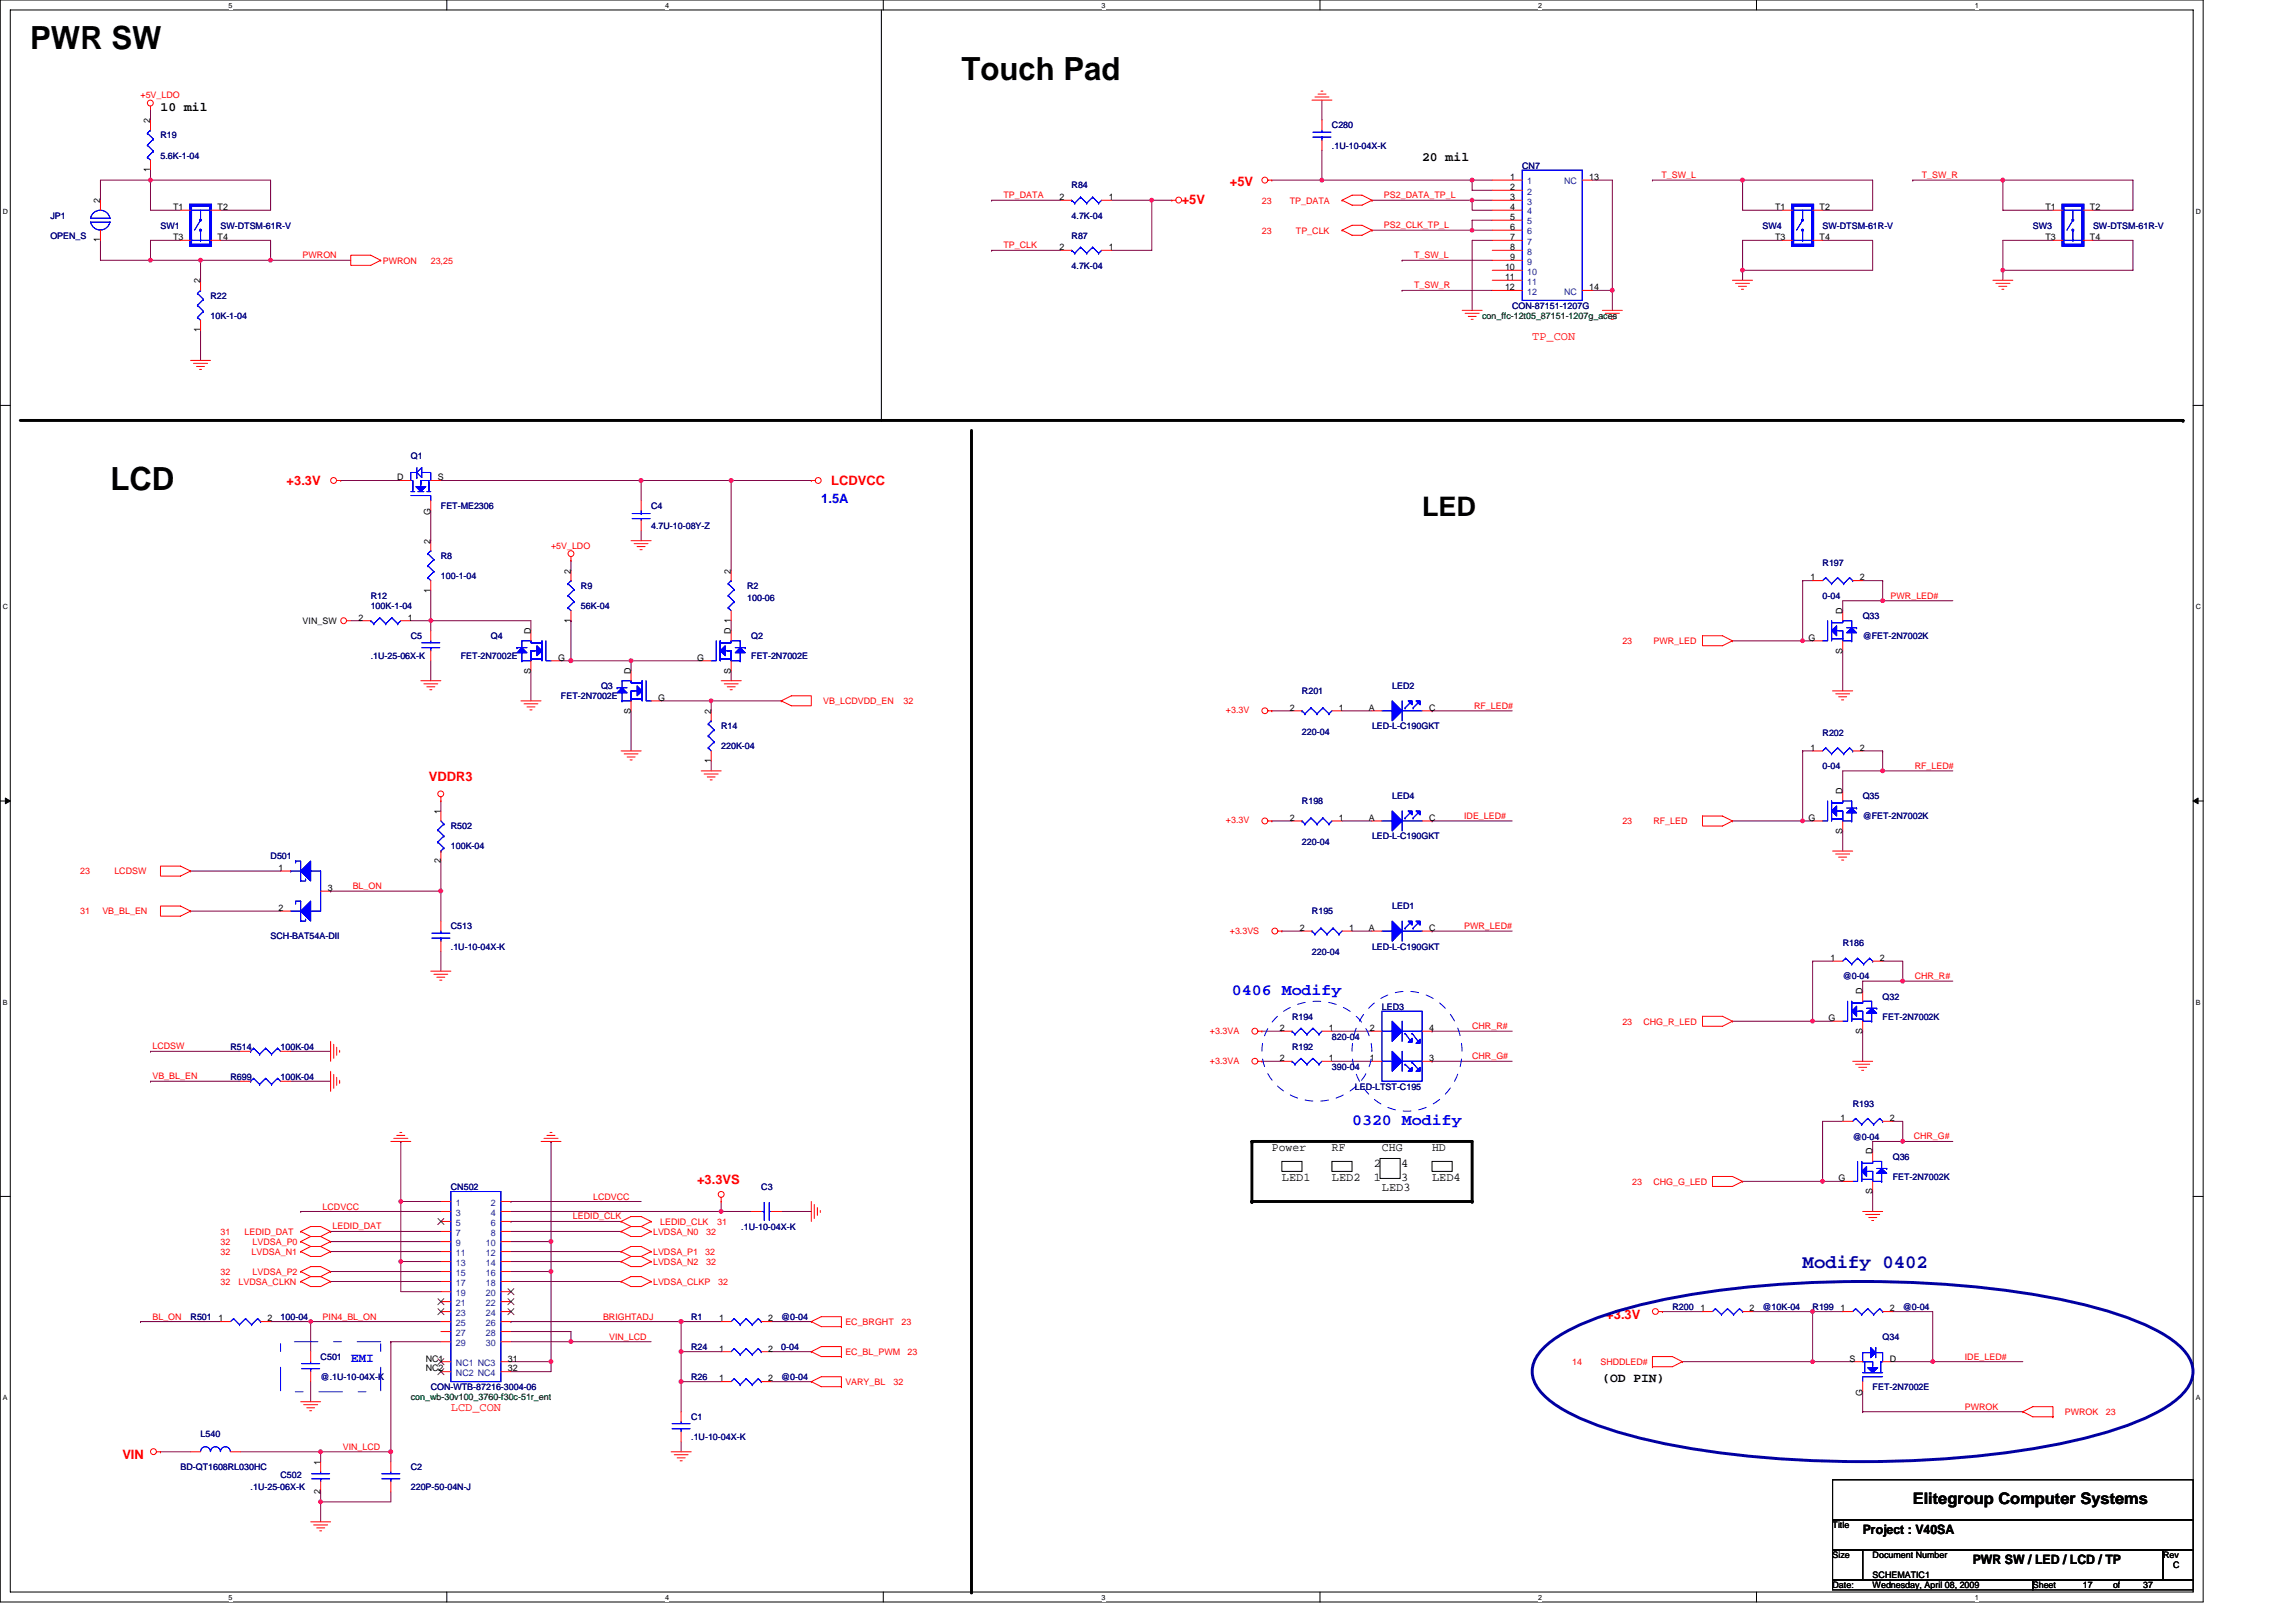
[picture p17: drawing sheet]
<svg xmlns="http://www.w3.org/2000/svg" width="297mm" height="210mm" viewBox="0 0 297 210" stroke-linecap="round" stroke-linejoin="round" font-family="sans-serif">
<defs><g id="words">
<g font-size="4.1">
<text x="3.9" y="6.4">PWR SW</text>
<text x="124.4" y="10.3">Touch Pad</text>
<text x="14.3" y="63.4">LCD</text>
</g>
<text font-size="3.5" x="184" y="66.7">LED</text>
<text font-size="2.5" fill="#0000a0" x="233.2" y="164">Modify 0402</text>
<g font-size="2.1" fill="#00f">
<text x="159.4" y="128.7">0406 Modify</text>
<text x="174.9" y="145.5">0320 Modify</text>
</g>
<text font-size="2.1" x="247.5" y="194.6">Elitegroup Computer Systems</text>
<g font-size="1.7">
<text x="20.8" y="14.3">10 mil</text>
<text x="184" y="20.8">20 mil</text>
<text x="207.3" y="178.8">(OD PIN)</text>
<text x="241" y="198.5">Project : V40SA</text>
<text x="255.2" y="202.4">PWR SW / LED / LCD / TP</text>
</g>
<g font-size="1.7" fill="#f00">
<text x="152.9" y="26.4">+5V</text>
<text x="159.1" y="24.1">+5V</text>
<text x="37.1" y="62.7">+3.3V</text>
<text x="107.5" y="62.7">LCDVCC</text>
<text x="55.5" y="101">VDDR3</text>
<text x="90.2" y="153.1">+3.3VS</text>
<text x="207.8" y="170.6">+3.3V</text>
<text x="15.8" y="188.7">VIN</text>
</g>
<g font-size="1.7" fill="#00f">
<text x="106.3" y="65">1.5A</text>
<text x="45.4" y="176.3">EMI</text>
</g>
<g font-size="1.5" fill="#f00">
<text x="198.2" y="44">TP_CON</text>
<text x="58.3" y="182.6">LCD_CON</text>
</g>
<g font-size="1.5">
<text x="164.5" y="148.9">Power</text>
<text x="172.3" y="148.9">RF</text>
<text x="178.8" y="148.9">CHG</text>
<text x="185.3" y="148.9">HD</text>
<text x="165.8" y="152.8">LED1</text>
<text x="172.3" y="152.8">LED2</text>
<text x="177.8" y="151">2</text>
<text x="177.8" y="152.8">1</text>
<text x="178.8" y="154.1">LED3</text>
<text x="181.3" y="151">4</text>
<text x="181.3" y="152.8">3</text>
<text x="185.3" y="152.8">LED4</text>
</g>
<g font-size="1.2" fill="#f00">
<text x="18.2" y="12.7">+5V_LDO</text>
<text x="214.9" y="23.1">T_SW_L</text>
<text x="248.6" y="23.1">T_SW_R</text>
<text x="129.8" y="25.7">TP_DATA</text>
<text x="163.3" y="26.3">23</text>
<text x="166.9" y="26.3">TP_DATA</text>
<text x="179" y="25.7">PS2_DATA_TP_L</text>
<text x="179" y="29.5">PS2_CLK_TP_L</text>
<text x="39.2" y="33.4">PWRON</text>
<text x="49.5" y="34.1">PWRON</text>
<text x="55.7" y="34.1">23,25</text>
<text x="129.8" y="32.1">TP_CLK</text>
<text x="163.3" y="30.2">23</text>
<text x="167.7" y="30.2">TP_CLK</text>
<text x="182.9" y="33.4">T_SW_L</text>
<text x="182.9" y="37.3">T_SW_R</text>
<text x="71.3" y="71">+5V_LDO</text>
<text x="244.6" y="77.5">PWR_LED#</text>
<text x="209.9" y="83.3">23</text>
<text x="213.9" y="83.3">PWR_LED</text>
<text x="106.5" y="91.1">VB_LCDVDD_EN</text>
<text x="116.9" y="91.1">32</text>
<text x="158.6" y="92.3">+3.3V</text>
<text x="190.7" y="91.7">RF_LED#</text>
<text x="247.7" y="99.5">RF_LED#</text>
<text x="158.6" y="106.5">+3.3V</text>
<text x="189.4" y="106">IDE_LED#</text>
<text x="209.9" y="106.7">23</text>
<text x="213.9" y="106.7">RF_LED</text>
<text x="10.4" y="113.1">23</text>
<text x="14.8" y="113.1">LCDSW</text>
<text x="10.4" y="118.3">31</text>
<text x="13.2" y="118.3">VB_BL_EN</text>
<text x="45.6" y="115">BL_ON</text>
<text x="159.1" y="120.8">+3.3VS</text>
<text x="189.4" y="120.2">PWR_LED#</text>
<text x="247.7" y="126.7">CHR_R#</text>
<text x="19.7" y="135.8">LCDSW</text>
<text x="156.5" y="137.6">+3.3VA</text>
<text x="156.5" y="133.7">+3.3VA</text>
<text x="190.5" y="133.2">CHR_R#</text>
<text x="190.5" y="137.1">CHR_G#</text>
<text x="209.9" y="132.6">23</text>
<text x="212.6" y="132.6">CHG_R_LED</text>
<text x="19.7" y="139.6">VB_BL_EN</text>
<text x="247.6" y="147.4">CHR_G#</text>
<text x="76.7" y="155.2">LCDVCC</text>
<text x="211.2" y="153.3">23</text>
<text x="213.9" y="153.3">CHG_G_LED</text>
<text x="28.5" y="161.1">32</text>
<text x="28.5" y="159.8">31</text>
<text x="31.6" y="159.8">LEDID_DAT</text>
<text x="32.7" y="161.1">LVDSA_P0</text>
<text x="41.7" y="156.5">LCDVCC</text>
<text x="43" y="159.1">LEDID_DAT</text>
<text x="74.1" y="157.8">LEDID_CLK</text>
<text x="84.5" y="159.8">LVDSA_N0</text>
<text x="85.4" y="158.5">LEDID_CLK</text>
<text x="91.4" y="159.8">32</text>
<text x="92.8" y="158.5">31</text>
<text x="28.5" y="165">32</text>
<text x="28.5" y="162.3">32</text>
<text x="28.5" y="166.2">32</text>
<text x="30.9" y="166.2">LVDSA_CLKN</text>
<text x="32.6" y="162.3">LVDSA_N1</text>
<text x="32.7" y="165">LVDSA_P2</text>
<text x="84.5" y="166.2">LVDSA_CLKP</text>
<text x="84.5" y="162.3">LVDSA_P1</text>
<text x="84.5" y="163.6">LVDSA_N2</text>
<text x="91.2" y="162.3">32</text>
<text x="91.4" y="163.6">32</text>
<text x="92.9" y="166.2">32</text>
<text x="19.7" y="170.7">BL_ON</text>
<text x="41.7" y="170.7">PIN4_BL_ON</text>
<text x="78" y="170.7">BRIGHTADJ</text>
<text x="78.8" y="173.3">VIN_LCD</text>
<text x="109.4" y="171.4">EC_BRGHT</text>
<text x="116.6" y="171.4">23</text>
<text x="109.4" y="175.3">EC_BL_PWM</text>
<text x="109.4" y="179.2">VARY_BL</text>
<text x="115.6" y="179.2">32</text>
<text x="117.4" y="175.3">23</text>
<text x="203.4" y="176.6">14</text>
<text x="207" y="176.6">SHDDLED#</text>
<text x="254.2" y="175.9">IDE_LED#</text>
<text x="254.2" y="182.4">PWROK</text>
<text x="267.1" y="183.1">PWROK</text>
<text x="272.5" y="183.1">23</text>
<text x="44.3" y="187.6">VIN_LCD</text>
</g>
<g font-size="1.2">
<text x="19.4" y="15.9" transform="rotate(-90 19.4 15.9)">2</text>
<text x="19.4" y="22.3" transform="rotate(-90 19.4 22.3)">1</text>
<text x="195.4" y="23.3">1</text>
<text x="205.6" y="23.3">13</text>
<text x="13" y="26.3" transform="rotate(-90 13 26.3)">2</text>
<text x="22.4" y="27.2">T1</text>
<text x="28.1" y="27.2">T2</text>
<text x="137.1" y="25.9">2</text>
<text x="143.4" y="25.9">1</text>
<text x="195.4" y="24.6">2</text>
<text x="195.4" y="25.9">3</text>
<text x="195.4" y="27.2">4</text>
<text x="195.4" y="28.5">5</text>
<text x="195.4" y="29.8">6</text>
<text x="229.7" y="27.2">T1</text>
<text x="235.4" y="27.2">T2</text>
<text x="264.6" y="27.2">T1</text>
<text x="270.4" y="27.2">T2</text>
<text x="13" y="31.3" transform="rotate(-90 13 31.3)">1</text>
<text x="22.4" y="31.1">T3</text>
<text x="28.1" y="31.1">T4</text>
<text x="137.1" y="32.4">2</text>
<text x="143.4" y="32.4">1</text>
<text x="194.7" y="34.9">10</text>
<text x="195.4" y="31.1">7</text>
<text x="195.4" y="32.4">8</text>
<text x="195.4" y="33.7">9</text>
<text x="229.7" y="31.1">T3</text>
<text x="235.4" y="31.1">T4</text>
<text x="264.6" y="31.1">T3</text>
<text x="270.4" y="31.1">T4</text>
<text x="25.9" y="36.7" transform="rotate(-90 25.9 36.7)">2</text>
<text x="194.7" y="36.2">11</text>
<text x="194.7" y="37.5">12</text>
<text x="205.6" y="37.5">14</text>
<text x="25.9" y="43" transform="rotate(-90 25.9 43)">1</text>
<text x="51.4" y="62.1">D</text>
<text x="56.6" y="62.1">S</text>
<text x="55.7" y="70.3" transform="rotate(-90 55.7 70.3)">2</text>
<text x="55.7" y="66.6" transform="rotate(-90 55.7 66.6)">G</text>
<text x="55.7" y="76.7" transform="rotate(-90 55.7 76.7)">1</text>
<text x="73.8" y="74.2" transform="rotate(-90 73.8 74.2)">2</text>
<text x="94.6" y="74.2" transform="rotate(-90 94.6 74.2)">2</text>
<text x="234.2" y="75.1">1</text>
<text x="240.6" y="75.1">2</text>
<text x="39.2" y="80.8">VIN_SW</text>
<text x="46.4" y="80.3">2</text>
<text x="52.8" y="80.3">1</text>
<text x="68.7" y="82" transform="rotate(-90 68.7 82)">D</text>
<text x="73.8" y="80.6" transform="rotate(-90 73.8 80.6)">1</text>
<text x="94.6" y="82" transform="rotate(-90 94.6 82)">D 1</text>
<text x="234" y="82.9">G</text>
<text x="238.4" y="79.4" transform="rotate(-90 238.4 79.4)">D</text>
<text x="68.7" y="87.2" transform="rotate(-90 68.7 87.2)">S</text>
<text x="72.2" y="85.5">G</text>
<text x="81.6" y="87.2" transform="rotate(-90 81.6 87.2)">D</text>
<text x="90.2" y="85.5">G</text>
<text x="94.6" y="87.2" transform="rotate(-90 94.6 87.2)">S</text>
<text x="238.4" y="84.6" transform="rotate(-90 238.4 84.6)">S</text>
<text x="81.6" y="92.4" transform="rotate(-90 81.6 92.4)">S</text>
<text x="85.2" y="90.7">G</text>
<text x="92" y="92.4" transform="rotate(-90 92 92.4)">2</text>
<text x="166.9" y="91.9">2</text>
<text x="173.2" y="91.9">1</text>
<text x="177.1" y="91.9">A</text>
<text x="184.9" y="91.9">C</text>
<text x="92" y="98.7" transform="rotate(-90 92 98.7)">1</text>
<text x="234.2" y="97.1">1</text>
<text x="240.6" y="97.1">2</text>
<text x="57" y="105.3" transform="rotate(-90 57 105.3)">1</text>
<text x="166.9" y="106.2">2</text>
<text x="173.2" y="106.2">1</text>
<text x="177.1" y="106.2">A</text>
<text x="184.9" y="106.2">C</text>
<text x="234" y="106.2">G</text>
<text x="238.4" y="107.9" transform="rotate(-90 238.4 107.9)">S</text>
<text x="238.4" y="102.7" transform="rotate(-90 238.4 102.7)">D</text>
<text x="36" y="112.7">1</text>
<text x="57" y="111.7" transform="rotate(-90 57 111.7)">2</text>
<text x="36" y="117.9">2</text>
<text x="42.4" y="115.3">3</text>
<text x="168.2" y="120.4">2</text>
<text x="174.5" y="120.4">1</text>
<text x="177.1" y="120.4">A</text>
<text x="184.9" y="120.4">C</text>
<text x="236.8" y="124.3">1</text>
<text x="243.2" y="124.3">2</text>
<text x="241" y="128.6" transform="rotate(-90 241 128.6)">D</text>
<text x="165.6" y="137.3">2</text>
<text x="165.6" y="133.4">2</text>
<text x="171.9" y="137.3">1</text>
<text x="171.9" y="133.4">1</text>
<text x="177.2" y="137.3">1</text>
<text x="177.2" y="133.4">2</text>
<text x="184.9" y="137.3">3</text>
<text x="184.9" y="133.4">4</text>
<text x="236.6" y="132.1">G</text>
<text x="241" y="133.8" transform="rotate(-90 241 133.8)">S</text>
<text x="238.1" y="145.1">1</text>
<text x="242.2" y="149.4" transform="rotate(-90 242.2 149.4)">D</text>
<text x="244.5" y="145.1">2</text>
<text x="237.9" y="152.8">G</text>
<text x="242.2" y="154.5" transform="rotate(-90 242.2 154.5)">S</text>
<text x="28.3" y="171">1</text>
<text x="34.6" y="171">2</text>
<text x="93" y="171">1</text>
<text x="99.4" y="171">2</text>
<text x="220" y="169.7">1</text>
<text x="226.4" y="169.7">2</text>
<text x="238.1" y="169.7">1</text>
<text x="244.5" y="169.7">2</text>
<text x="55.1" y="176.1">NC1</text>
<text x="55.1" y="177.4">NC2</text>
<text x="65.7" y="176.1">31</text>
<text x="65.7" y="177.4">32</text>
<text x="93" y="174.9">1</text>
<text x="93" y="178.7">1</text>
<text x="99.4" y="174.9">2</text>
<text x="99.4" y="178.7">2</text>
<text x="239.3" y="176.1">S</text>
<text x="244.5" y="176.1">D</text>
<text x="241" y="180.6" transform="rotate(-90 241 180.6)">G</text>
<text x="41.5" y="189.5" transform="rotate(-90 41.5 189.5)">1</text>
<text x="41.5" y="193.3" transform="rotate(-90 41.5 193.3)">2</text>
<text x="237.1" y="197.7">Title</text>
<text x="237.1" y="201.6">Size</text>
<text x="242.3" y="201.6">Document Number</text>
<text x="279.8" y="201.6">Rev</text>
<text x="281.1" y="202.9">C</text>
<text x="237.1" y="205.5">Date:</text>
<text x="242.3" y="205.5">Wednesday, April 08, 2009</text>
<text x="242.3" y="204.2">SCHEMATIC1</text>
<text x="263" y="205.5">Sheet</text>
<text x="269.5" y="205.5">17</text>
<text x="273.4" y="205.5">of</text>
<text x="277.3" y="205.5">37</text>
</g>
<g font-size="1.2" fill="#000080">
<text x="20.8" y="17.9">R19</text>
<text x="172.3" y="16.6">C280</text>
<text x="20.8" y="20.5">5.6K-1-04</text>
<text x="172.3" y="19.2">.1U-10-04X-K</text>
<text x="196.9" y="21.8">CN7</text>
<text x="6.5" y="28.3">JP1</text>
<text x="20.8" y="29.6">SW1</text>
<text x="28.5" y="29.6">SW-DTSM-61R-V</text>
<text x="138.6" y="24.4">R84</text>
<text x="138.6" y="28.3">4.7K-04</text>
<text x="228" y="29.6">SW4</text>
<text x="235.8" y="29.6">SW-DTSM-61R-V</text>
<text x="263" y="29.6">SW3</text>
<text x="270.8" y="29.6">SW-DTSM-61R-V</text>
<text x="6.5" y="30.9">OPEN_S</text>
<text x="138.6" y="30.9">R87</text>
<text x="138.6" y="34.8">4.7K-04</text>
<text x="27.2" y="38.7">R22</text>
<text x="27.2" y="41.2">10K-1-04</text>
<text x="195.6" y="39.9">CON-87151-1207G</text>
<text x="53.1" y="59.4">Q1</text>
<text x="57" y="65.8">FET-ME2306</text>
<text x="84.2" y="65.8">C4</text>
<text x="84.2" y="68.4">4.7U-10-08Y-Z</text>
<text x="48" y="77.5">R12</text>
<text x="57" y="72.3">R8</text>
<text x="57" y="74.9">100-1-04</text>
<text x="75.2" y="76.2">R9</text>
<text x="96.7" y="76.2">R2</text>
<text x="96.7" y="77.8">100-06</text>
<text x="235.8" y="73.2">R197</text>
<text x="235.8" y="77.5">0-04</text>
<text x="48" y="78.8">100K-1-04</text>
<text x="53.1" y="82.7">C5</text>
<text x="63.5" y="82.7">Q4</text>
<text x="75.2" y="78.8">56K-04</text>
<text x="97.2" y="82.7">Q2</text>
<text x="241" y="80.1">Q33</text>
<text x="241" y="82.7">@FET-2N7002K</text>
<text x="48" y="85.3">.1U-25-06X-K</text>
<text x="59.6" y="85.3">FET-2N7002E</text>
<text x="77.8" y="89.2">Q3</text>
<text x="97.2" y="85.3">FET-2N7002E</text>
<text x="168.4" y="89.8">R201</text>
<text x="180.1" y="89.2">LED2</text>
<text x="72.6" y="90.5">FET-2N7002E</text>
<text x="93.3" y="94.3">R14</text>
<text x="168.4" y="95.1">220-04</text>
<text x="177.5" y="94.3">LED-L-C190GKT</text>
<text x="235.8" y="95.2">R202</text>
<text x="93.3" y="96.9">220K-04</text>
<text x="235.8" y="99.5">0-04</text>
<text x="58.3" y="107.3">R502</text>
<text x="168.4" y="104.1">R198</text>
<text x="180.1" y="103.4">LED4</text>
<text x="241" y="103.4">Q35</text>
<text x="241" y="106">@FET-2N7002K</text>
<text x="35" y="111.2">D501</text>
<text x="58.3" y="109.9">100K-04</text>
<text x="168.4" y="109.4">220-04</text>
<text x="177.5" y="108.6">LED-L-C190GKT</text>
<text x="169.7" y="118.3">R195</text>
<text x="180.1" y="117.7">LED1</text>
<text x="35" y="121.5">SCH-BAT54A-DII</text>
<text x="58.3" y="120.2">C513</text>
<text x="58.3" y="122.9">.1U-10-04X-K</text>
<text x="169.7" y="123.6">220-04</text>
<text x="177.5" y="122.9">LED-L-C190GKT</text>
<text x="238.4" y="122.4">R186</text>
<text x="167.1" y="131.9">R194</text>
<text x="178.8" y="130.6">LED3</text>
<text x="238.4" y="126.7">@0-04</text>
<text x="243.6" y="129.3">Q32</text>
<text x="243.6" y="131.9">FET-2N7002K</text>
<text x="29.8" y="135.8">R514</text>
<text x="36.3" y="135.8">100K-04</text>
<text x="167.1" y="135.8">R192</text>
<text x="172.3" y="134.5">820-04</text>
<text x="29.8" y="139.7">R699</text>
<text x="36.3" y="139.7">100K-04</text>
<text x="172.3" y="138.4">390-04</text>
<text x="175.3" y="141">LED-LTST-C195</text>
<text x="239.7" y="143.2">R193</text>
<text x="239.7" y="147.4">@0-04</text>
<text x="58.3" y="153.9">CN502</text>
<text x="98.5" y="153.9">C3</text>
<text x="244.9" y="150.1">Q36</text>
<text x="244.9" y="152.6">FET-2N7002K</text>
<text x="95.9" y="159.1">.1U-10-04X-K</text>
<text x="24.7" y="170.8">R501</text>
<text x="36.3" y="170.8">100-04</text>
<text x="89.4" y="170.8">R1</text>
<text x="101.1" y="170.8">@0-04</text>
<text x="216.4" y="169.5">R200</text>
<text x="228" y="169.5">@10K-04</text>
<text x="234.5" y="169.5">R199</text>
<text x="243.6" y="173.4">Q34</text>
<text x="246.2" y="169.5">@0-04</text>
<text x="41.5" y="176">C501</text>
<text x="41.5" y="178.5">@.1U-10-04X-K</text>
<text x="55.7" y="179.8">CON-WTB-87216-3004-06</text>
<text x="89.4" y="174.7">R24</text>
<text x="89.4" y="178.5">R26</text>
<text x="101.1" y="174.7">0-04</text>
<text x="101.1" y="178.5">@0-04</text>
<text x="242.3" y="179.8">FET-2N7002E</text>
<text x="25.9" y="185.9">L540</text>
<text x="89.4" y="183.7">C1</text>
<text x="23.3" y="190.2">BD-QT1608RL030HC</text>
<text x="36.3" y="191.2">C502</text>
<text x="53.1" y="190.2">C2</text>
<text x="89.4" y="186.3">.1U-10-04X-K</text>
<text x="32.4" y="192.8">.1U-25-06X-K</text>
<text x="53.1" y="192.8">220P-50-04N-J</text>
</g>
<g font-size="1.2" fill="#004080">
<text x="197.6" y="23.9">1</text>
<text x="202.3" y="23.9">NC</text>
<text x="197.6" y="25.2">2</text>
<text x="197.6" y="26.5">3</text>
<text x="197.6" y="27.7">4</text>
<text x="197.6" y="29">5</text>
<text x="197.6" y="30.3">6</text>
<text x="197.6" y="31.6">7</text>
<text x="197.6" y="32.9">8</text>
<text x="197.6" y="34.2">9</text>
<text x="197.6" y="35.5">10</text>
<text x="197.6" y="36.8">11</text>
<text x="197.6" y="38.1">12</text>
<text x="202.3" y="38.1">NC</text>
<text x="59" y="156">1</text>
<text x="63.5" y="156">2</text>
<text x="59" y="157.3">3</text>
<text x="59" y="158.6">5</text>
<text x="59" y="159.9">7</text>
<text x="59" y="161.2">9</text>
<text x="62.8" y="161.2">10</text>
<text x="63.5" y="157.3">4</text>
<text x="63.5" y="158.6">6</text>
<text x="63.5" y="159.9">8</text>
<text x="59" y="162.5">11</text>
<text x="59" y="163.8">13</text>
<text x="59" y="165.1">15</text>
<text x="59" y="166.3">17</text>
<text x="59" y="167.7">19</text>
<text x="62.8" y="162.5">12</text>
<text x="62.8" y="163.8">14</text>
<text x="62.8" y="165.1">16</text>
<text x="62.8" y="166.3">18</text>
<text x="62.8" y="167.7">20</text>
<text x="59" y="169">21</text>
<text x="59" y="170.2">23</text>
<text x="59" y="171.5">25</text>
<text x="59" y="172.8">27</text>
<text x="62.8" y="169">22</text>
<text x="62.8" y="170.2">24</text>
<text x="62.8" y="171.5">26</text>
<text x="62.8" y="172.8">28</text>
<text x="59" y="174.1">29</text>
<text x="59" y="176.7">NC1 NC3</text>
<text x="59" y="178">NC2 NC4</text>
<text x="62.8" y="174.1">30</text>
</g>
<g font-size="1.2" fill="#008000">
<text x="191.7" y="41.2">con_ffc-12t05_87151-1207g_aces</text>
<text x="53.1" y="181.1">con_wb-30v100_3760-f30c-51r_ent</text>
</g>
<g font-size=".9">
<text x="29.6" y="1">5</text>
<text x="86" y="1">4</text>
<text x="142.5" y="1">3</text>
<text x="199" y="1">2</text>
<text x="255.5" y="1">1</text>
<text x=".4" y="27.7">D</text>
<text x="284.1" y="27.7">D</text>
<text x=".4" y="78.8">C</text>
<text x="284.1" y="78.8">C</text>
<text x=".4" y="130">B</text>
<text x="284.1" y="130">B</text>
<text x=".4" y="181.2">A</text>
<text x="284.1" y="181.2">A</text>
<text x="29.6" y="206.9">5</text>
<text x="86" y="206.9">4</text>
<text x="142.5" y="206.9">3</text>
<text x="199" y="206.9">2</text>
<text x="255.5" y="206.9">1</text>
</g>
</g></defs>
<path d="M0 0h285v207.3h-285zM1.3 1.3h282.4v204.7h-282.4z" fill="none" stroke="#000" stroke-width=".13"/>
<g fill="#fff">
<path d="M29.6 .1h.5v1.1h-.5z"/>
<path d="M29.6 206.1h.5v1.1h-.5z"/>
</g>
<path d="M57.8 0v1.3M57.8 206v1.3" fill="none" stroke="#000" stroke-width=".13"/>
<g fill="#fff">
<path d="M86 .1h.5v1.1h-.5z"/>
<path d="M86 206.1h.5v1.1h-.5z"/>
</g>
<path d="M114.3 0v1.3M114.3 206v1.3" fill="none" stroke="#000" stroke-width=".13"/>
<g fill="#fff">
<path d="M142.5 .1h.5v1.1h-.5z"/>
<path d="M142.5 206.1h.5v1.1h-.5z"/>
</g>
<path d="M170.8 0v1.3M170.8 206v1.3" fill="none" stroke="#000" stroke-width=".13"/>
<g fill="#fff">
<path d="M199 .1h.5v1.1h-.5z"/>
<path d="M199 206.1h.5v1.1h-.5z"/>
</g>
<path d="M227.2 0v1.3M227.2 206v1.3" fill="none" stroke="#000" stroke-width=".13"/>
<g fill="#fff">
<path d="M255.5 .1h.5v1.1h-.5z"/>
<path d="M255.5 206.1h.5v1.1h-.5z"/>
<path d="M.4 26.9h.6v1h-.6z"/>
<path d="M284.1 26.9h.6v1h-.6z"/>
<path d="M.4 78h.6v1.1h-.6z"/>
<path d="M284.1 78h.6v1.1h-.6z"/>
</g>
<path d="M0 52.5h1.3M283.7 52.5h1.3" fill="none" stroke="#000" stroke-width=".13"/>
<g fill="#fff">
<path d="M.4 129.2h.6v1h-.6z"/>
<path d="M284.1 129.2h.6v1h-.6z"/>
</g>
<path d="M0 103.6h1.3M283.7 103.6h1.3" fill="none" stroke="#000" stroke-width=".13"/>
<path d="M.7 103.3l.6 .3-.6 .4zM283.7 103.6l.7-.3v.7z" fill="#000" stroke="#000" stroke-width=".13"/>
<g fill="#fff">
<path d="M.4 180.4h.6v1h-.6z"/>
<path d="M284.1 180.4h.6v1h-.6z"/>
</g>
<g fill="none" stroke="#000" stroke-width=".13">
<path d="M114 1.3v53.1M114 54.4h.1M0 154.8h1.3M165.8 150.3h2.6v1.3h-2.6zM172.3 150.3h2.6v1.3h-2.6zM178.5 149.9h2.6v2.6h-2.6zM185.3 150.3h2.6v1.3h-2.6zM283.7 154.8h1.3M237.1 191.5h46.6v5.1h-46.6zM237.1 196.6h46.6v3.9h-46.6zM237.1 204.4h25.9v1.3h-25.9zM237.1 200.5h3.9v3.9h-3.9z"/>
<path d="M241 200.5h38.8v3.9h-38.8zM263 204.4h20.7v1.3h-20.7zM279.8 200.5h3.9v3.9h-3.9z"/>
</g>
<g fill="none" stroke="#800040" stroke-width=".13">
<path d="M19.5 14.2v1.3M171 19.4v3.9M171 13v2.5M13 31.1v2.6h6.5M19.5 23.3h.1M19.5 23.3h-6.5v2.6M19.5 23.3v3.9h3.8M19.5 23.3h15.5v3.9h-6.5M19.5 33.7h.1M19.5 22v1.3M19.5 33.7h6.4M23.3 31.1h-3.8v2.6"/>
<path d="M25.9 33.7v2.6M25.9 33.7h9.1M28.5 31.1h6.5v2.6M35 33.7h.1M35 33.7h10.4M128.3 32.4h.1M128.3 25.9h.1M128.3 32.4h9M128.3 25.9h9M143.8 25.9h5.2M149 25.9h2.6M149 25.9v6.5h-5.2"/>
<path d="M149 25.9h.1M164.5 23.3h6.5M171 23.3h.1M171 23.3h19.5M177.5 25.9h.1M177.5 29.8h.1M177.5 25.9h15.6M177.5 29.8h15.6M181.4 33.7h.1M181.4 37.6h.1M181.4 33.7h11.7M181.4 37.6h11.7"/>
<path d="M190.5 23.3v1.3h2.6M190.5 23.3h.1M190.5 29.8h.1M190.5 25.9h.1M190.5 25.9v1.3h2.6M190.5 23.3h2.6M193.1 31.1h-2.6v9.1M193.1 28.5h-2.6v1.3M206 23.3h2.6v14.3M206 37.6h2.6M208.6 37.6h.1M208.6 37.6v2.6"/>
<path d="M213.8 23.3h.1M213.8 23.3h28.5v3.9h-6.5M225.4 23.3v3.9h5.2M225.4 23.3h.1M225.4 35h.1M225.4 35v1.3M230.6 31.1h-5.2v3.9M235.8 31.1h6.5v3.9h-16.9M247.5 23.3h.1M247.5 23.3h28.4v3.9h-5.1M259.1 35h.1M259.1 35v1.3"/>
<path d="M259.1 23.3v3.9h6.5M259.1 23.3h.1M265.6 31.1h-6.5v3.9M270.8 31.1h5.1v3.9h-16.8M25.9 42.7v3.9M44.1 62.2h7.8M55.7 76.4v3.9M55.7 66.1v3.9M57 62.2h25.9M73.9 72.5v1.3M82.9 62.2h.1M82.9 62.2v2.6"/>
<path d="M82.9 68.6v1.4M82.9 62.2h22.1M94.6 62.2v11.6M94.6 62.2h.1M233.2 75.1h1.3M233.2 75.1h.1M233.2 75.1v7.8M241 75.1h2.6M243.6 77.7h.1M243.6 75.1h.1M243.6 77.7h-5.2v1.3M243.6 75.1v2.6"/>
<path d="M243.6 77.7h9M45.4 80.3h1.3M53.1 80.3h2.6M55.7 80.3h.1M55.7 80.3v1.3M55.7 80.3h13v1.3M55.7 85.5v2.6M68.7 86.8v3.9M72.6 85.5h1.3M73.9 85.5h.1M73.9 80.3h.1M73.9 85.5h16.8"/>
<path d="M73.9 80.3v5.2M81.6 92v5.2M81.6 85.5h.1M81.6 85.5v1.3M85.5 90.7h6.5M92 98.4v1.3M92 90.7h.1M92 90.7v1.3M92 90.7h9.1M94.6 80.3v1.3M94.6 86.8v1.3M164.5 92h2.6"/>
<path d="M173.6 92h3.9M185.3 92h.1M185.3 92h10.3M224.1 82.9h9.1M233.2 97.2h1.3M233.2 97.2h.1M233.2 82.9h1.3M233.2 97.2v9M238.4 84.2v5.2M241 97.2h2.6M243.6 99.7h.1M243.6 99.7h-5.2v2.6"/>
<path d="M243.6 97.2h.1M243.6 99.7h9M243.6 97.2v2.5M24.7 112.7h11.6M24.7 117.9h11.6M42.8 115.3h.1M42.8 115.3h14.2M57 103.6v1.3M57 115.3v3.9M57 111.4v3.9M164.5 106.2h2.6M173.6 106.2h3.9"/>
<path d="M185.3 106.2h.1M185.3 106.2h10.3M224.1 106.2h9.1M233.2 106.2h1.3M238.4 107.5v2.6M19.5 136h.1M19.5 139.9h.1M19.5 136h11.6M19.5 139.9h11.6M37.6 136h5.2M37.6 139.9h5.2M57 123.1v2.5"/>
<path d="M163.3 137.3h2.5M163.3 133.4h2.5M165.8 120.5h2.6M172.3 133.4h5.2M172.3 137.3h5.2M174.9 120.5h2.6M185.3 120.5h.1M185.3 133.4h.1M185.3 137.3h.1M185.3 120.5h10.3M185.3 133.4h10.3M185.3 137.3h10.3"/>
<path d="M224.1 132.1h10.4M234.5 124.4v7.7h2.6M234.5 124.4h.1M234.5 124.4h2.6M241 133.4v3.9M243.6 124.4h2.6v2.5M246.2 126.9h.1M246.2 126.9h-5.2v1.3M246.2 126.9h6.4M38.9 156.7h.1M38.9 156.7h18.1M42.8 159.3h.1"/>
<path d="M42.8 159.3h14.2M51.9 155.4h5.1M51.9 155.4v7.8M51.9 147.7h.1M51.9 147.7v7.7M66.1 158h.1M66.1 155.4h.1M66.1 156.7h27.2M66.1 159.3h14.2M66.1 158h14.2M66.1 155.4h16.8M71.3 147.7h.1"/>
<path d="M71.3 147.7v12.9M93.3 156.7h.1M93.3 155.4v1.3M93.3 156.7h3.9M101.1 156.7h3.9M225.4 152.8h10.4M235.8 152.8h.1M235.8 152.8h2.6M238.4 145.1h-2.6v7.7M242.3 154.2v2.5M244.9 145.1h1.3v2.6M246.2 147.7h.1"/>
<path d="M246.2 147.7h-3.9v1.3M246.2 147.7h6.4M18.2 171h.1M18.2 171h10.3M35 171h5.2M40.2 171h.1M40.2 171v3.9M40.2 178.8v2.6M40.2 171h16.8M42.8 165.8h14.2M42.8 160.6h14.2M42.8 161.9h14.2"/>
<path d="M42.8 164.5h14.2M50.6 173.6h.1M50.6 173.6h6.4M50.6 173.6v14.2M51.9 163.2v3.9h5.1M51.9 163.2h.1M51.9 163.2h5.1M66.1 172.3h7.8v1.3M66.1 173.6h7.8M66.1 176.2h5.2M66.1 171h.1M66.1 160.6h5.2"/>
<path d="M66.1 165.8h14.2M66.1 164.5h5.2M66.1 161.9h14.2M66.1 163.2h14.2M66.1 171h27.2M71.3 160.6v3.9M71.3 176.2v1.3h-5.2M71.3 164.5h.1M71.3 164.5v11.7M73.9 173.6h.1M73.9 173.6h10.3M88.1 178.8h.1"/>
<path d="M88.1 171h.1M88.1 174.9h5.2M88.1 174.9v3.9h5.2M88.1 174.9h.1M88.1 171v3.9M88.1 178.8v3.8M99.8 174.9h5.2M99.8 171h5.2M99.8 178.8h5.2M215.1 169.7h5.2M217.7 176.2h16.8M226.7 169.7h7.8"/>
<path d="M234.5 176.2h.1M234.5 169.7h.1M234.5 169.7h3.9M234.5 176.2h5.2M234.5 169.7v6.5M244.9 169.7h5.1v6.5M244.9 176.2h5.1M250 176.2h.1M250 176.2h11.7M20.8 187.8h.1M20.8 187.8h3.9M31.1 187.8h10.4"/>
<path d="M41.5 187.8v1.3M41.5 193v1.3M41.5 194.3h.1M41.5 187.8h.1M41.5 194.3v2.6M41.5 187.8h9.1M50.6 187.8v1.3M50.6 193v1.3h-9.1M88.1 186.5v1.3M241 180.1v2.5M241 182.6h.1M241 182.6h20.7"/>
</g>
<g fill="#f0f" stroke="#f0f" stroke-width=".13">
<path d="M249.9 176l.1-.1 .2 .1 .1 .1-.1 .2-.2 .1-.1-.1-.1-.2z" fill-rule="evenodd"/>
<path d="M190.3 23.1h.1h.2l.1 .2-.1 .2-.2 .1-.1-.1-.1-.2z" fill-rule="evenodd"/>
<path d="M190.3 29.6l.1-.1 .2 .1 .1 .2-.1 .2h-.2h-.1l-.1-.2z" fill-rule="evenodd"/>
<path d="M258.9 23.1h.2h.2l.1 .2-.1 .2-.2 .1-.2-.1v-.2z" fill-rule="evenodd"/>
<path d="M225.2 34.8l.2-.1 .2 .1 .1 .1-.1 .2-.2 .1-.2-.1v-.2z" fill-rule="evenodd"/>
<path d="M170.8 23.1h.2h.2l.1 .2-.1 .2-.2 .1-.2-.1v-.2z" fill-rule="evenodd"/>
<path d="M19.3 23.1h.1h.2l.1 .2-.1 .2-.2 .1-.1-.1-.1-.2z" fill-rule="evenodd"/>
<path d="M246 147.5l.1-.1 .2 .1 .1 .2-.1 .1-.2 .1-.1-.1-.1-.1z" fill-rule="evenodd"/>
<path d="M235.6 152.7l.2-.1 .1 .1 .1 .1-.1 .2-.1 .1-.2-.1-.1-.2z" fill-rule="evenodd"/>
<path d="M246 126.8l.1-.1 .2 .1 .1 .1-.1 .2-.2 .1-.1-.1-.1-.2z" fill-rule="evenodd"/>
<path d="M243.4 99.6l.2-.1 .1 .1 .1 .1-.1 .2-.1 .1-.2-.1-.1-.2z" fill-rule="evenodd"/>
<path d="M243.4 77.5h.2h.1l.1 .2-.1 .2-.1 .1-.2-.1-.1-.2z" fill-rule="evenodd"/>
<path d="M233 82.7l.2-.1 .2 .1v.2v.2h-.2h-.2v-.2z" fill-rule="evenodd"/>
<path d="M208.4 37.4l.2-.1 .1 .1 .1 .1-.1 .2-.1 .1-.2-.1-.1-.2z" fill-rule="evenodd"/>
<path d="M55.5 80.1h.2h.2l.1 .2-.1 .2h-.2h-.2v-.2z" fill-rule="evenodd"/>
<path d="M81.5 85.3l.1-.1 .2 .1 .1 .2-.1 .1-.2 .1-.1-.1-.1-.1z" fill-rule="evenodd"/>
<path d="M71.1 160.4h.2h.1l.1 .2-.1 .2-.1 .1-.2-.1-.1-.2z" fill-rule="evenodd"/>
<path d="M87.9 170.8l.2-.1 .2 .1 .1 .2-.1 .1-.2 .1-.2-.1v-.1z" fill-rule="evenodd"/>
<path d="M87.9 170.8l.2-.1 .2 .1 .1 .2-.1 .1-.2 .1-.2-.1v-.1z" fill-rule="evenodd"/>
<path d="M50.4 187.6h.1h.2l.1 .2-.1 .2-.2 .1-.1-.1-.1-.2z" fill-rule="evenodd"/>
<path d="M73.7 173.4l.1-.1 .2 .1 .1 .2-.1 .1-.2 .1-.1-.1-.1-.1z" fill-rule="evenodd"/>
<path d="M87.9 174.7l.2-.1 .2 .1 .1 .2-.1 .1-.2 .1-.2-.1v-.1z" fill-rule="evenodd"/>
<path d="M249.9 176l.1-.1 .2 .1 .1 .1-.1 .2-.2 .1-.1-.1-.1-.2z" fill-rule="evenodd"/>
<path d="M190.3 23.1h.1h.2l.1 .2-.1 .2-.2 .1-.1-.1-.1-.2z" fill-rule="evenodd"/>
<path d="M190.3 29.6l.1-.1 .2 .1 .1 .2-.1 .2h-.2h-.1l-.1-.2z" fill-rule="evenodd"/>
<path d="M258.9 23.1h.2h.2l.1 .2-.1 .2-.2 .1-.2-.1v-.2z" fill-rule="evenodd"/>
<path d="M225.2 34.8l.2-.1 .2 .1 .1 .1-.1 .2-.2 .1-.2-.1v-.2z" fill-rule="evenodd"/>
<path d="M170.8 23.1h.2h.2l.1 .2-.1 .2-.2 .1-.2-.1v-.2z" fill-rule="evenodd"/>
<path d="M19.3 23.1h.1h.2l.1 .2-.1 .2-.2 .1-.1-.1-.1-.2z" fill-rule="evenodd"/>
<path d="M246 147.5l.1-.1 .2 .1 .1 .2-.1 .1-.2 .1-.1-.1-.1-.1z" fill-rule="evenodd"/>
<path d="M235.6 152.7l.2-.1 .1 .1 .1 .1-.1 .2-.1 .1-.2-.1-.1-.2z" fill-rule="evenodd"/>
<path d="M246 126.8l.1-.1 .2 .1 .1 .1-.1 .2-.2 .1-.1-.1-.1-.2z" fill-rule="evenodd"/>
<path d="M243.4 99.6l.2-.1 .1 .1 .1 .1-.1 .2-.1 .1-.2-.1-.1-.2z" fill-rule="evenodd"/>
<path d="M243.4 77.5h.2h.1l.1 .2-.1 .2-.1 .1-.2-.1-.1-.2z" fill-rule="evenodd"/>
<path d="M233 82.7l.2-.1 .2 .1v.2v.2h-.2h-.2v-.2z" fill-rule="evenodd"/>
<path d="M208.4 37.4l.2-.1 .1 .1 .1 .1-.1 .2-.1 .1-.2-.1-.1-.2z" fill-rule="evenodd"/>
<path d="M55.5 80.1h.2h.2l.1 .2-.1 .2h-.2h-.2v-.2z" fill-rule="evenodd"/>
<path d="M81.5 85.3l.1-.1 .2 .1 .1 .2-.1 .1-.2 .1-.1-.1-.1-.1z" fill-rule="evenodd"/>
<path d="M71.1 160.4h.2h.1l.1 .2-.1 .2-.1 .1-.2-.1-.1-.2z" fill-rule="evenodd"/>
<path d="M87.9 170.8l.2-.1 .2 .1 .1 .2-.1 .1-.2 .1-.2-.1v-.1z" fill-rule="evenodd"/>
<path d="M87.9 170.8l.2-.1 .2 .1 .1 .2-.1 .1-.2 .1-.2-.1v-.1z" fill-rule="evenodd"/>
<path d="M50.4 187.6h.1h.2l.1 .2-.1 .2-.2 .1-.1-.1-.1-.2z" fill-rule="evenodd"/>
<path d="M73.7 173.4l.1-.1 .2 .1 .1 .2-.1 .1-.2 .1-.1-.1-.1-.1z" fill-rule="evenodd"/>
<path d="M87.9 174.7l.2-.1 .2 .1 .1 .2-.1 .1-.2 .1-.2-.1v-.1z" fill-rule="evenodd"/>
<circle cx="234.5" cy="176.2" r=".24"/>
<circle cx="234.5" cy="169.7" r=".24"/>
<circle cx="149" cy="25.9" r=".24"/>
<circle cx="190.4" cy="25.9" r=".24"/>
<circle cx="259.1" cy="35" r=".24"/>
<circle cx="225.4" cy="23.3" r=".25"/>
<circle cx="35" cy="33.7" r=".24"/>
<circle cx="25.9" cy="33.7" r=".24"/>
<circle cx="19.5" cy="33.7" r=".24"/>
<circle cx="234.5" cy="132.1" r=".24"/>
<circle cx="233.2" cy="106.2" r=".24"/>
<circle cx="82.9" cy="62.2" r=".25"/>
<circle cx="73.9" cy="85.5" r=".24"/>
<circle cx="92" cy="90.7" r=".24"/>
<circle cx="94.6" cy="62.2" r=".25"/>
<circle cx="57" cy="115.3" r=".25"/>
<circle cx="51.8" cy="163.2" r=".24"/>
<circle cx="40.2" cy="171" r=".24"/>
<circle cx="51.8" cy="155.4" r=".24"/>
<circle cx="88.1" cy="178.7" r=".25"/>
<circle cx="41.5" cy="194.3" r=".24"/>
<circle cx="41.5" cy="187.8" r=".24"/>
<circle cx="93.3" cy="156.7" r=".24"/>
<circle cx="71.3" cy="176.2" r=".24"/>
<circle cx="71.3" cy="164.5" r=".24"/>
</g>
<g fill="none" stroke="#f00" stroke-width=".13">
<path d="M19.5 13.7v.5M19.5 15.5v1.3M169.7 13h2.6M170.1 12.6h1.8M170.5 12.2h1.1M170.9 11.8h.3M171 15.5v1.3M171 18.1v1.3M13 25.9v1.3M13 29.8v1.3M19.5 20.7v1.3M23.3 27.2h1.4"/>
<path d="M23.3 31.1h1.4M25.9 36.3v1.3M27.2 27.2h1.3M27.2 31.1h1.3M45.4 33h2.6l1.3 .7-1.3 .6h-2.6zM49.3 33.7h.1M137.3 25.9h1.3M137.3 32.4h1.3M142.5 25.9h1.3M142.5 32.4h1.3M151.6 25.9h.1M151.6 25.9h.5"/>
<path d="M164 23.3h.5M164.5 23.3h.1M173.6 29.8l1.3 .6h1.3l1.3-.6M173.6 29.8l1.3-.7h1.3l1.3 .7M173.6 29.8h.1M173.6 25.9l1.3-.6h1.3l1.3 .6M173.6 25.9l1.3 .6h1.3l1.3-.6M173.6 25.9h.1M177.5 29.8h.1M177.5 25.9h.1M193.1 25.9h3.8M193.1 23.3h3.8"/>
<path d="M193.1 27.2h3.8M193.1 31.1h3.8M193.1 24.6h3.8M193.1 28.5h3.8M193.1 29.8h3.8M193.1 32.4h3.8M193.1 33.7h3.8M193.1 35h3.8M193.1 36.3h3.8M193.1 37.6h3.8M204.7 23.3h1.3M204.7 37.6h1.3"/>
<path d="M224.1 36.3h2.6M224.5 36.7h1.8M224.9 37h1.1M225.3 37.4h.3M230.6 27.2h1.3M230.6 31.1h1.3M234.5 27.2h1.3M234.5 31.1h1.3M257.8 36.3h2.6M258.2 36.7h1.8M258.6 37h1M259 37.4h.2"/>
<path d="M265.6 27.2h1.3M265.6 31.1h1.3M269.5 27.2h1.3M269.5 31.1h1.3M24.7 46.6h2.5M25 47h1.9M25.4 47.4h1.1M25.8 47.8h.3M25.9 41.4v1.3M189.2 40.2h2.5M189.5 40.5h1.9M189.9 40.9h1.1"/>
<path d="M190.3 41.3h.3M207.3 40.2h2.6M207.7 40.5h1.8M208.1 40.9h1M208.5 41.3h.2M43.6 62.2h.5M44.1 62.2h.1M51.9 62.2h1.2M55.7 62.2h1.3M55.7 64.8v1.3M55.7 70v1.2M55.7 75.1v1.3"/>
<path d="M73.9 72.5h.1M73.9 72v.5M73.9 73.8v1.3M73.9 79v1.3M81.6 70h2.6M82 70.3h1.8M82.4 70.7h1.1M82.8 71.1h.3M82.9 64.8v1.3M82.9 67.4v1.2M94.6 73.8v1.3M94.6 79v1.3"/>
<path d="M105 62.2h.1M105 62.2h.5M234.5 75.1h1.3M238.4 79v1.3M239.7 75.1h1.3M44.8 80.3h.6M46.7 80.3h1.3M51.9 80.3h1.2M54.4 88.1h2.6M54.8 88.5h1.8M55.2 88.9h1.1M55.6 89.2h.3"/>
<path d="M55.7 81.6v1.3M55.7 84.2v1.3M67.4 90.7h2.6M67.8 91.1h1.8M68.2 91.5h1M68.6 91.8h.2M68.7 81.6v1.3M68.7 85.5v1.3M71.3 85.5h1.3M80.3 97.2h2.6M80.7 97.5h1.8M81.1 97.9h1.1"/>
<path d="M81.5 98.3h.3M81.6 86.8v1.3M81.6 90.7v1.3M84.2 90.7h1.3M90.7 99.7h2.6M90.7 85.5h1.3M92 92v1.3M92 97.2v1.2M93.3 88.1h2.6M93.7 88.5h1.8M94.1 88.9h1M94.5 89.2h.2"/>
<path d="M94.6 81.6v1.3M94.6 85.5v1.3M101.1 90.7l1.3-.7h2.6v1.3h-2.6zM101.1 90.7h.1M164 92h.5M164.5 92h.1M167.1 92h1.3M172.3 92h1.3M177.5 92h1.3M184 92h1.3M220.3 82.3h2.5l1.3 .6M220.3 82.3v1.2h2.5l1.3-.6"/>
<path d="M220.3 82.3h.1M224.1 82.9h.1M234.5 82.9h1.3M234.5 97.2h1.3M237.1 89.4h2.6M237.5 89.8h1.8M237.9 90.1h1M238.2 90.6h.3M238.4 82.9v1.3M239.7 97.2h1.3M20.8 112.1h2.5l1.4 .6-1.4 .6h-2.5zM20.8 117.2h2.5l1.4 .7-1.4 .6h-2.5z"/>
<path d="M24.7 112.7h.1M24.7 117.9h.1M36.3 117.9h1.3M36.3 112.7h1.3M41.5 115.3h1.3M57 103.6h.1M57 103.1v.5M57 104.9v1.3M57 110.1v1.3M57 119.2v1.3M91.1 100.1h1.8M91.5 100.5h1"/>
<path d="M91.9 100.9h.2M164 106.2h.5M164.5 106.2h.1M167.1 106.2h1.3M172.3 106.2h1.3M177.5 106.2h1.3M184 106.2h1.3M220.3 105.6h2.5l1.3 .6M220.3 105.6v1.3h2.5l1.3-.7M220.3 105.6h.1M224.1 106.2h.1M234.5 106.2h1.3"/>
<path d="M237.1 110.1h2.6M237.5 110.5h1.8M237.9 110.9h1M238.2 111.3h.3M238.4 102.3v1.3M238.4 106.2v1.3M31.1 139.9h1.3M31.1 136h1.3M36.3 139.9h1.3M36.3 136h1.3M42.8 134.7v2.6M42.8 138.6v2.6"/>
<path d="M43.2 135.1v1.8M43.2 139v1.8M43.6 135.5v1M43.6 139.4v1M43.9 135.9v.2M43.9 139.8v.2M55.7 125.6h2.6M56.1 126h1.8M56.5 126.4h1M56.9 126.8h.3M57 121.8v1.3M162.7 137.3h.6"/>
<path d="M162.7 133.4h.6M163.3 137.3h.1M163.3 133.4h.1M165.3 120.5h.5M165.8 120.5h.1M165.8 137.3h1.3M165.8 133.4h1.3M168.4 120.5h1.3M171 137.3h1.3M171 133.4h1.3M173.6 120.5h1.3M177.5 120.5h1.3"/>
<path d="M177.5 137.3h1.3M177.5 133.4h1.3M184 120.5h1.3M184 137.3h1.3M184 133.4h1.3M220.3 131.5h2.5l1.3 .6M220.3 131.5v1.3h2.5l1.3-.7M220.3 131.5h.1M224.1 132.1h.1M237.1 124.4h1.3M237.1 132.1h1.3M239.7 137.3h2.6"/>
<path d="M240.1 137.7h1.8M240.5 138.1h1M240.9 138.5h.2M241 128.2v1.3M241 132.1v1.3M242.3 124.4h1.3M38.9 159.3l1.3-.6h1.3l1.3 .6M38.9 159.3h.1M38.9 159.3l1.3 .7M40.2 160h1.3M40.2 160l-1.3 .6M41.5 160l1.3 .6"/>
<path d="M42.8 159.3h.1M42.8 159.3l-1.3 .7M43.9 140h.1M50.6 147.7h2.5M50.9 147.3h1.9M51.3 146.9h1.1M51.7 146.5h.3M57 156.7h1.3M57 155.4h1.3M57 158h1.3M57 159.3h1.3M64.8 156.7h1.3"/>
<path d="M64.8 155.4h1.3M64.8 158h1.3M64.8 159.3h1.3M70 147.7h2.6M70.4 147.3h1.8M70.8 146.9h1M71.2 146.5h.2M80.3 158l1.3-.6h1.3l1.3 .6M80.3 158h.1M80.3 159.3l1.3 .7h1.3l1.3-.7M80.3 159.3h.1M80.3 158l1.3 .7"/>
<path d="M81.6 158.7h1.3M81.6 158.7l-1.3 .6M82.9 158.7l1.3 .6M84.2 158h.1M84.2 159.3h.1M84.2 158l-1.3 .7M93.3 155.4h.1M93.3 154.9v.5M97.2 156.7h1.3M99.8 156.7h1.3M105 155.4v2.6M105.3 155.8v1.8"/>
<path d="M105.7 156.2v1M106.1 156.6v.3M221.5 152.2h2.6l1.3 .6M221.5 152.2v1.3h2.6l1.3-.7M221.5 152.2h.1M225.4 152.8h.1M238.4 152.8h1.3M238.4 145.1h1.3M241 156.7h2.6M241.4 157.1h1.8M241.8 157.5h1M242.1 157.9h.3"/>
<path d="M242.3 149v1.3M242.3 152.8v1.4M243.6 145.1h1.3M28.5 171h1.3M33.7 171h1.3M38.9 160.6h.1M38.9 165.8l1.3 .7h1.3l1.3-.7M38.9 165.8h.1M38.9 161.9l1.3 .7h1.3l1.3-.7M38.9 161.9h.1M38.9 164.5l1.3-.6h1.3l1.3 .6M38.9 164.5h.1"/>
<path d="M38.9 160.6l1.3 .7M38.9 164.5l1.3 .7M40.2 161.3h1.3M40.2 165.2h1.3M40.2 165.2l-1.3 .6M40.2 161.3l-1.3 .6M40.2 174.9v1.3M40.2 177.5v1.3M41.5 165.2l1.3 .6M41.5 161.3l1.3 .6M42.8 160.6h.1M42.8 165.8h.1"/>
<path d="M42.8 161.9h.1M42.8 164.5h.1M42.8 160.6l-1.3 .7M42.8 164.5l-1.3 .7M57 169.7h1.3M57 176.2h1.3M57 171h1.3M57 160.6h1.3M57 161.9h1.3M57 163.2h1.3M57 164.5h1.3M57 165.8h1.3"/>
<path d="M57 167.1h1.3M57 168.4h1.3M57 172.3h1.3M57 173.6h1.3M57 177.5h1.3M64.8 169.7h1.3M64.8 176.2h1.3M64.8 171h1.3M64.8 160.6h1.3M64.8 161.9h1.3M64.8 163.2h1.3M64.8 164.5h1.3"/>
<path d="M64.8 165.8h1.3M64.8 167.1h1.3M64.8 168.4h1.3M64.8 172.3h1.3M64.8 173.6h1.3M64.8 177.5h1.3M80.3 165.8l1.3 .7h1.3l1.3-.7M80.3 165.8h.1M80.3 165.8l1.3-.6h1.3l1.3 .6M80.3 161.9h.1M80.3 161.9l1.3-.6h1.3l1.3 .6M80.3 163.2l1.3 .7h1.3l1.3-.7"/>
<path d="M80.3 163.2h.1M80.3 161.9l1.3 .7M81.6 162.6h1.3M81.6 162.6l-1.3 .6M82.9 162.6l1.3 .6M84.2 165.8h.1M84.2 161.9h.1M84.2 163.2h.1M84.2 161.9l-1.3 .7M93.3 174.9h1.3M93.3 171h1.3M93.3 178.8h1.3"/>
<path d="M98.5 174.9h1.3M98.5 171h1.3M98.5 178.8h1.3M105 174.9l1.3 .6h2.6M105 174.9h.1M105 174.9l1.3-.7h2.6v1.3M105 171l1.3 .6h2.6M105 171h.1M105 171l1.3-.7h2.6v1.3M105 178.8l1.3 .6h2.6M105 178.8h.1M105 178.8l1.3-.7h2.6v1.3"/>
<path d="M108.9 175.5h.1M108.9 171.6h.1M108.9 179.4h.1M213.8 176.8h.1M214.6 169.7h.5M215.1 169.7h.1M217.7 176.2l-1.3 .6h-2.6M217.7 176.2h.1M217.7 176.2l-1.3-.7h-2.6v1.3M220.3 169.7h1.2M225.4 169.7h1.3M238.4 169.7h1.3"/>
<path d="M239.7 176.2h1.3M241 178.8v1.3M243.6 169.7h1.3M243.6 176.2h1.3M20.3 187.8h.5M20.8 187.8h.1M24.7 187.8h1.2M29.8 187.8h1.3M38.9 181.4h2.6M39.3 181.7h1.8M39.7 182.1h1M40.1 182.5h.2"/>
<path d="M40.2 196.9h2.6M40.6 197.3h1.8M41 197.7h1M41.4 198.1h.2M41.5 189.1v1.3M41.5 191.7v1.3M50.6 189.1v1.3M50.6 191.7v1.3M86.8 187.8h2.6M87.2 188.2h1.8M87.6 188.6h1M88 189h.3"/>
<path d="M88.1 182.6v1.3M88.1 185.2v1.3M261.7 182.6l1.3 .7h2.6M261.7 182.6h.1M261.7 182.6l1.3-.6h2.6v1.3M265.6 183.3h.1"/>
<circle cx="19.4" cy="13.3" r=".38"/>
<circle cx="152.5" cy="25.9" r=".38"/>
<circle cx="163.6" cy="23.3" r=".38"/>
<circle cx="43.2" cy="62.2" r=".38"/>
<circle cx="73.9" cy="71.6" r=".38"/>
<circle cx="105.9" cy="62.2" r=".38"/>
<circle cx="44.4" cy="80.3" r=".38"/>
<circle cx="163.6" cy="92" r=".38"/>
<circle cx="57" cy="102.7" r=".38"/>
<circle cx="163.6" cy="106.2" r=".38"/>
<circle cx="162.3" cy="133.4" r=".38"/>
<circle cx="162.3" cy="137.3" r=".38"/>
<circle cx="164.9" cy="120.5" r=".38"/>
<circle cx="93.3" cy="154.5" r=".38"/>
<circle cx="214.2" cy="169.7" r=".38"/>
<circle cx="19.9" cy="187.8" r=".38"/>
</g>
<path d="M2.6 54.4h279.8M125.7 55.7v150.3M282.4 54.4h.1M162 147.7h.1M162 155.4h.1M162 147.7h28.5v7.7M162 155.4h28.5M162 147.7v7.7M190.5 155.4h.1M125.7 206h.1" fill="none" stroke="#000" stroke-width=".38"/>
<path d="M36.3 173.6h13v6.5h-13z" fill="none" stroke="#00f" stroke-width=".13" stroke-dasharray="3 2 1 2"/>
<path d="M165 131.8a7.5 7.5 0 0 1 11.8 1.5 6.2 6.2 0 0 1-3.4 8.6 7.3 7.3 0 0 1-9.8-4 6 6 0 0 1 1.4-6.1zM177.4 130.2a6.8 6.8 0 0 1 10.6 1.6 8.1 8.1 0 0 1-3 11.2 6.8 6.8 0 0 1-9.4-3.7 8.3 8.3 0 0 1 1.8-9.1z" fill="none" stroke="#00f" stroke-width=".13" stroke-dasharray="1 1 1 1 1 1 1 1"/>
<path d="M200 174.1a24.1 24.1 0 0 1 8.7-4.3 105.1 105.1 0 0 1 25.9-3.9 133.3 133.3 0 0 1 34.4 2.8 40.5 40.5 0 0 1 10.7 3.8 9.1 9.1 0 0 1 3.6 3.2 3.6 3.6 0 0 1-.6 4.3 14.4 14.4 0 0 1-5.9 3.8 71.6 71.6 0 0 1-17.8 4.2 146.5 146.5 0 0 1-41.3-.8 57 57 0 0 1-14.1-4.1 11.5 11.5 0 0 1-4.9-3.9 3.6 3.6 0 0 1 .6-4.3z" fill="none" stroke="#0000a0" stroke-width=".38"/>
<g fill="none" stroke="#00f" stroke-width=".13">
<path d="M19.1 18.8h.1M19.1 17.2h.1M19.1 18.8l.8 .8M19.1 17.2l.8 .8M19.5 16.8h.1M19.5 16.8l-.4 .4M19.9 19.6h.1M19.9 18h.1M19.9 19.6l-.8 .7M19.9 18l-.8 .8M169.9 17.7h2.3M169.9 17.1h2.3"/>
<path d="M171 16.8v.3M171 17.7h.1M171 17.7v.4M11.7 28.2h2.6M11.7 28.7h2.6M11.7 28.2a1.28 1.28 0 0 1 1.3-1 1.28 1.28 0 0 1 1.2 1M11.7 28.7a1.27 1.27 0 0 0 1.3 1.1 1.27 1.27 0 0 0 1.2-1.1M19.1 20.3h.1M19.1 20.3l.4 .4M24.7 31.1h2.5M24.7 27.2h2.5M25.5 39.5h.1"/>
<path d="M25.5 38h.1M25.5 39.5l.8 .8M25.5 38l.8 .7M25.8 29.7h.2v.2h-.2zM25.8 28.4h.2v.2h-.2zM25.9 37.6h.1M25.9 27.2v1.3M25.9 31.1h.1M25.9 28.5h.1M25.9 37.6l-.4 .4M25.9 29.8v1.3M25.9 28.5l-.7 1.3"/>
<path d="M26.3 38.7h.1M26.3 38.7l-.8 .8M138.6 32.4h.1M138.6 25.9h.1M138.6 32.4l.4 .4M138.6 25.9l.4 .4M139 32.8h.1M139 26.3h.1M139.8 32h.1M139.8 25.5h.1M139.8 32l.8 .8M139.8 32l-.8 .8"/>
<path d="M139.8 25.5l.8 .8M139.8 25.5l-.8 .8M140.6 32.8h.1M140.6 26.3h.1M141.4 32h.1M141.4 25.5h.1M141.4 32l.7 .8M141.4 32l-.8 .8M141.4 25.5l.7 .8M141.4 25.5l-.8 .8M142.1 32.8h.1M142.1 26.3h.1"/>
<path d="M142.5 32.4l-.4 .4M142.5 25.9l-.4 .4M196.9 22h7.8v16.9h-7.8zM231.9 31.1h2.6M231.9 27.2h2.6M233.1 29.7h.2v.2h-.2zM233.1 28.4h.2v.2h-.2zM233.2 27.2v1.3M233.2 31.1h.1M233.2 28.5h.1M233.2 29.8v1.3M233.2 28.5l-.8 1.3"/>
<path d="M266.9 31.1h2.6M266.9 27.2h2.6M268.1 29.7h.1v.2h-.1zM268.1 28.4h.1v.2h-.1zM268.2 27.2v1.3M268.2 31.1h.1M268.2 28.5h.1M268.2 29.8v1.3M268.2 28.5l-.8 1.3M25.5 41.1h.1M25.5 41.1l.4 .3M26.3 40.3h.1"/>
<path d="M26.3 40.3l-.8 .8M49.1 79.9h.1M49.1 79.9l.8 .8M49.1 79.9l-.7 .8M50.7 79.9h.1M50.7 79.9l.8 .8M50.7 79.9l-.8 .8M53.1 62.2h.3v1.3M53.1 62.2h.3v1.4M53.1 64.1h2.6v.7M53.1 63.6h.6M53.9 61.1h-.8v1.1"/>
<path d="M53.9 61.1h.1M53.9 60.5v.6M53.9 61.8h.1M53.9 61.1v.7M54.1 63.6h.7M54.6 61.1h1.1v1.1M54.6 60.5v1.3l-.7-.7zM55.2 63.6h.5M55.3 74.7h.1M55.3 73.2h.1M55.3 71.6h.1M55.3 74.7l.4 .4"/>
<path d="M55.3 73.2l.8 .8M55.3 71.6l.8 .8M55.5 62.3v1.2M55.5 62.2v1.4M55.7 71.2h.1M55.7 62.2h-1.3v.5M55.7 62.2h-1.3v.7M55.7 71.2l-.4 .4M56.1 74h.1M56.1 72.4h.1M56.1 74l-.8 .7M56.1 72.4l-.8 .8"/>
<path d="M73.5 78.6h.1M73.5 77.1h.1M73.5 75.5h.1M73.5 78.6l.4 .4M73.5 77.1l.8 .8M73.5 75.5l.8 .8M73.9 75.1h.1M73.9 75.1l-.4 .4M74.3 77.9h.1M74.3 76.3h.1M74.3 77.9l-.8 .7M74.3 76.3l-.8 .8"/>
<path d="M81.8 66.4h2.3M81.8 67.1h2.3M82.9 67.1v.3M82.9 66.4h.1M82.9 66.1v.3M94.2 78.6h.1M94.2 77.1h.1M94.2 75.5h.1M94.2 78.6l.4 .4M94.2 77.1l.8 .8M94.2 75.5l.8 .8M94.6 75.1h.1"/>
<path d="M94.6 75.1l-.4 .4M95 77.9h.1M95 76.3h.1M95 77.9l-.8 .7M95 76.3l-.8 .8M236.2 74.7h.1M236.2 74.7l-.4 .4M236.2 74.7l.8 .8M237 75.5h.1M237.7 74.7h.1M237.7 74.7l-.7 .8M237.7 74.7l.8 .8"/>
<path d="M238.5 75.5h.1M239.3 74.7h.1M239.3 74.7l-.8 .8M239.3 74.7l.4 .4M239.7 75.1h.1M48 80.3h.1M48 80.3l.4 .4M48.4 80.7h.1M49.9 80.7h.1M51.5 80.7h.1M51.9 80.3l-.4 .4M54.6 83.8h2.3"/>
<path d="M54.6 83.2h2.3M55.7 82.9v.3M55.7 83.8h.1M55.7 83.8v.4M66.9 83.8h.1M66.9 83.8h1.3M67.5 85.5h.1M67.5 84.5v1M67.5 85.5h1.2M68.7 82.9v.3h1.3M68.7 82.9v.3h1.4M68.7 85.2h1.4"/>
<path d="M68.7 82.9h-1.2v.9M68.8 85.2h1.2M69.2 84.2h-.5v1.3M69.5 84.2h-.8v1.3M70.1 82.9v2.6M70.6 82.9v2.6h.7M79.8 89h.1M79.8 89h1.3M80.5 90.7h.1M80.5 89.6v1.1M80.5 90.7h1.1M81.6 88.1v.2h1.3"/>
<path d="M81.6 88.1v.2h1.5M81.6 90.4h1.5M81.6 88.1h-1.1v.9M81.8 90.4h1.1M82.2 89.4h-.6v1.3M82.4 89.4h-.8v1.3M83.1 88.1v2.6M83.6 88.1v2.6h.6M91.6 96.8h.1M91.6 95.2h.1M91.6 93.7h.1M91.6 96.8l.4 .4"/>
<path d="M91.6 95.2l.8 .8M91.6 93.7l.8 .7M92 93.3h.1M92 93.3l-.4 .4M92.4 96h.1M92.4 94.4h.1M92.4 96l-.8 .8M92.4 94.4l-.8 .8M92.7 82.9v2.6h-.7M93.2 82.9v2.6M93.2 85.2h1.4M93.3 85.2h1.2"/>
<path d="M93.8 84.2h.8v1.3M94.1 84.2h.5v1.3M94.6 82.9v.3h-1.3M94.6 82.9v.3h-1.4M94.6 82.9h1.2v.9M94.6 85.5h1.2M95.1 83.8h1.3M95.8 85.5h.1M95.8 84.5v1M96.4 83.8h.1M168.4 92h.1M168.4 92l.4 .4"/>
<path d="M168.8 92.4h.1M169.6 91.6h.1M169.6 91.6l.8 .8M169.6 91.6l-.8 .8M170.4 92.4h.1M171.2 91.6h.1M171.2 91.6l.7 .8M171.2 91.6l-.8 .8M171.9 92.4h.1M172.3 92l-.4 .4M178.8 92h1.3M181.4 90.7v2.6"/>
<path d="M181.4 92h2.6M181.8 91.6h.1M182.4 90.9l-.6 .7M182.8 91.6h.1M183.5 90.9l-.7 .7M236.2 96.8h.1M236.2 96.8l-.4 .4M236.2 96.8l.8 .7M236.4 80.3v2.6h-.6M237 80.3v2.6M237 82.6h1.4M237 97.5h.1"/>
<path d="M237.1 82.6h1.1M237.6 81.6h.8v1.3M237.7 96.8h.1M237.7 96.8l-.7 .7M237.7 96.8l.8 .7M237.9 81.6h.5v1.3M238.4 80.3v.3h-1.3M238.4 80.3v.3h-1.4M238.4 80.3h1.2v.9M238.4 82.9h1.2M238.5 97.5h.1M238.9 81.2h1.3"/>
<path d="M239.3 96.8h.1M239.3 96.8l-.8 .7M239.3 96.8l.4 .4M239.6 82.9h.1M239.6 81.9v1M239.7 97.2h.1M240.2 81.2h.1M37.6 117.9h1.3M37.6 112.7h.1M37.6 112.7h1.3M38.2 116.8v-.2h.7v2.6h.6v-.3M38.2 116.8h.1"/>
<path d="M38.2 111.7v-.3h.7v2.6h.6v-.3M40.2 112.7h1.3v5.2h-1.3M56.6 107.4h.1M56.6 108.9h.1M56.6 107.4l.8 .8M56.6 108.9l.8 .8M57 110.1h.1M57 106.2l.4 .4M57.4 106.6h.1M57.4 108.2h.1M57.4 109.7h.1M57.4 106.6l-.8 .8"/>
<path d="M57.4 108.2l-.8 .7M57.4 109.7l-.4 .4M168.4 106.2h.1M168.4 106.2l.4 .4M168.8 106.6h.1M169.6 105.8h.1M169.6 105.8l.8 .8M169.6 105.8l-.8 .8M170.4 106.6h.1M171.2 105.8h.1M171.2 105.8l.7 .8M171.2 105.8l-.8 .8"/>
<path d="M171.9 106.6h.1M172.3 106.2l-.4 .4M178.8 106.2h1.3M181.4 104.9v2.6M181.4 106.2h2.6M181.4 119.2v2.6M181.8 105.8h.1M182.4 105.2l-.6 .6M182.4 119.4l-.6 .7M182.8 105.8h.1M183.5 105.2l-.7 .6M183.5 119.4l-.7 .7"/>
<path d="M236.4 103.6v2.6h-.6M237 103.6v2.6M237 106h1.4M237.1 106h1.1M237.6 104.9h.8v1.3M237.9 104.9h.5v1.3M238.4 103.6v.3h-1.3M238.4 103.6v.3h-1.4M238.4 103.6h1.2v.9M238.4 106.2h1.2M238.9 104.5h1.3M239.6 106.2h.1"/>
<path d="M239.6 105.2v1M240.2 104.5h.1M32.4 139.9h.1M32.4 136h.1M32.8 139.5h.1M32.8 135.6h.1M32.8 139.5l.8 .8M32.8 139.5l-.4 .4M32.8 135.6l.8 .8M32.8 135.6l-.4 .4M33.6 136.4h.1M34.4 139.5h.1"/>
<path d="M34.4 135.6h.1M34.4 139.5l.7 .8M34.4 139.5l-.8 .8M34.4 135.6l.7 .8M34.4 135.6l-.8 .8M35.1 136.4h.1M35.9 139.5h.1M35.9 135.6h.1M35.9 139.5l.4 .4M35.9 139.5l-.8 .8M35.9 135.6l.4 .4M35.9 135.6l-.8 .8"/>
<path d="M55.9 121.4h2.3M55.9 120.7h2.3M57 120.5v.2M57 121.4h.1M57 121.4v.4M167.1 137.3h.1M167.1 133.4h.1M167.1 137.3l.4 .4M167.1 133.4l.4 .4M167.5 137.7h.1M167.5 133.8h.1M168.3 136.9h.1"/>
<path d="M168.3 133h.1M168.3 136.9l.8 .8M168.3 136.9l-.8 .8M168.3 133l.8 .8M168.3 133l-.8 .8M169.1 137.7h.1M169.1 133.8h.1M169.7 120.5h.1M169.7 120.5l.4 .4M169.9 136.9h.1M169.9 133h.1M169.9 136.9l.7 .8"/>
<path d="M169.9 136.9l-.8 .8M169.9 133l-.8 .8M169.9 133l.7 .8M170.1 120.9h.1M170.6 137.7h.1M170.6 133.8h.1M170.9 120.1h.1M170.9 120.1l.8 .8M170.9 120.1l-.8 .8M171 137.3l-.4 .4M171 133.4l-.4 .4M171.7 120.9h.1"/>
<path d="M172.5 120.1h.1M172.5 120.1l.7 .8M172.5 120.1l-.8 .8M173.2 120.9h.1M173.6 120.5l-.4 .4M178.8 130.8h5.2v9.1h-5.2zM178.8 137.3h1.3M178.8 120.5h1.3M178.8 133.4h1.3M180.1 133.4h.1M181.4 136v2.6M181.4 137.3h2.6"/>
<path d="M181.4 132.1v2.6M181.4 133.4h2.6M181.4 120.5h2.6M181.8 137.7h.1M181.8 133.7h.1M181.8 120.1h.1M181.8 137.7l.6 .6M181.8 133.7l.6 .9M182.7 137.4h.1M182.7 133.7h.1M182.7 137.4l.9 1.1M182.7 133.7l.8 1"/>
<path d="M182.8 120.1h.1M238.8 124h.1M238.8 124l-.4 .4M238.8 124l.8 .7M239 129.5v2.6h-.6M239.6 124.7h.1M239.6 129.5v2.6M239.6 131.9h1.4M239.7 131.9h1.2M240.2 130.8h.8v1.3M240.3 124h.1M240.3 124l-.7 .7"/>
<path d="M240.3 124l.8 .7M240.5 130.8h.5v1.3M241 129.5v.3h-1.3M241 129.5v.3h-1.4M241 129.5h1.1v1M241 132.1h1.1M241.1 124.7h.1M241.5 130.5h1.3M241.9 124h.1M241.9 124l-.8 .7M241.9 124l.4 .4M242.1 132.1h.1"/>
<path d="M242.1 131.1v1M242.3 124.4h.1M242.8 130.5h.1M33.6 140.3h.1M35.1 140.3h.1M58.3 154.2h6.5v24.6h-6.5zM98.5 156.7h.4M98.9 155.6v2.3M98.9 156.7h.1M99.5 156.7h.3M99.5 155.6v2.3M240.1 144.7h.1"/>
<path d="M240.1 144.7l-.4 .4M240.1 144.7l.8 .8M240.3 150.3v2.5h-.6M240.9 150.3v2.5M240.9 152.6h1.4M240.9 145.5h.1M241 152.6h1.1M241.5 151.6h.8v1.2M241.6 144.7h.1M241.6 144.7l-.7 .8M241.6 144.7l.8 .8M241.8 151.6h.5v1.2"/>
<path d="M242.3 150.3v.2h-1.3M242.3 150.3v.2h-1.4M242.3 150.3h1.1v.9M242.3 152.8h1.1M242.4 145.5h.1M242.8 151.2h1.3M243.2 144.7h.1M243.2 144.7l-.8 .8M243.2 144.7l.4 .4M243.4 152.8h.1M243.4 151.8v1M243.6 145.1h.1"/>
<path d="M244.1 151.2h.1M30.2 170.6h.1M30.2 170.6l-.4 .4M30.2 170.6l.8 .8M31 171.4h.1M31.8 170.6h.1M31.8 170.6l-.8 .8M31.8 170.6l.8 .8M32.6 171.4h.1M33.3 170.6h.1M33.3 170.6l-.7 .8M33.3 170.6l.4 .4"/>
<path d="M33.7 171h.1M39 177.1h2.4M39 176.4h2.4M40.2 176.2v.2M40.2 177.1h.1M40.2 177.1v.4M95 174.5h.1M95 170.6h.1M95 178.4h.1M95 174.5l-.4 .4M95 174.5l.8 .8M95 170.6l-.4 .4"/>
<path d="M95 170.6l.8 .8M95 178.4l-.4 .4M95 178.4l.8 .8M95.8 175.3h.1M95.8 171.4h.1M95.8 179.2h.1M96.5 174.5h.1M96.5 170.6h.1M96.5 178.4h.1M96.5 174.5l-.7 .8M96.5 174.5l.8 .8M96.5 170.6l-.7 .8"/>
<path d="M96.5 170.6l.8 .8M96.5 178.4l-.7 .8M96.5 178.4l.8 .8M97.3 175.3h.1M97.3 171.4h.1M97.3 179.2h.1M98.1 174.5h.1M98.1 170.6h.1M98.1 178.4h.1M98.1 174.5l-.8 .8M98.1 174.5l.4 .4M98.1 170.6l-.8 .8"/>
<path d="M98.1 170.6l.4 .4M98.1 178.4l-.8 .8M98.1 178.4l.4 .4M98.5 174.9h.1M98.5 171h.1M98.5 178.8h.1M221.9 169.3h.1M221.9 169.3l-.4 .4M221.9 169.3l.8 .8M222.7 170.1h.1M223.5 169.3h.1M223.5 169.3l-.8 .8"/>
<path d="M223.5 169.3l.8 .8M224.3 170.1h.1M225 169.3h.1M225 169.3l-.7 .8M225 169.3l.4 .4M225.4 169.7h.1M240.1 169.3h.1M240.1 169.3l-.4 .4M240.1 169.3l.8 .8M240.9 170.1h.1M241 177.6h2.6M241 176.2h1.3v.5"/>
<path d="M241 176.2h1.3v.8M241 175h.1M241 175h1M241 175v1.2M241.2 176.3v1.2M241.2 176.2v1.4M241.6 169.3h.1M241.6 169.3l-.7 .8M241.6 169.3l.8 .8M242.4 170.1h.1M242.7 175h.9v1.2M242.7 174.3h.1"/>
<path d="M242.7 174.3v1.4M243.2 169.3h.1M243.2 169.3l-.8 .8M243.2 169.3l.4 .4M243.6 169.7h.1M243.6 176.2h-.3v1.3M243.6 176.2h-.3v1.4M243.6 178.1h-2.6v.7M25.9 187.8a.63 .63 0 0 1 .7-.6 .63 .63 0 0 1 .6 .6 .65 .65 0 0 1 .7-.6 .65 .65 0 0 1 .6 .6M28.5 187.8a.63 .63 0 0 1 .7-.6 .63 .63 0 0 1 .6 .6M40.3 191.3h2.3M40.3 190.7h2.3"/>
<path d="M41.5 190.4v.3M41.5 191.3h.1M41.5 191.3v.4M49.4 191.3h2.3M49.4 190.7h2.3M50.6 190.4v.3M50.6 191.3h.1M50.6 191.3v.4M86.9 184.8h2.4M86.9 184.2h2.4M88.1 183.9v.3M88.1 184.8h.1"/>
<path d="M88.1 184.8v.4"/>
</g>
<g fill="#00f" stroke="#00f" stroke-width=".13">
<path d="M180.1 104.9l1.3 1.3-1.3 1.3z" fill-rule="evenodd"/>
<path d="M182.2 104.9h.5v.5z" fill-rule="evenodd"/>
<path d="M183.2 104.9h.5v.5z" fill-rule="evenodd"/>
<path d="M180.1 104.9l1.3 1.3-1.3 1.3z" fill-rule="evenodd"/>
<path d="M182.2 104.9h.5v.5z" fill-rule="evenodd"/>
<path d="M183.2 104.9h.5v.5z" fill-rule="evenodd"/>
<path d="M93.2 84.2l.6-.7v1.3z" fill-rule="evenodd"/>
<path d="M95.8 83.8l.6 .7h-1.3z" fill-rule="evenodd"/>
<path d="M93.2 84.2l.6-.7v1.3z" fill-rule="evenodd"/>
<path d="M95.8 83.8l.6 .7h-1.3z" fill-rule="evenodd"/>
<path d="M237 104.9l.6-.6v1.3z" fill-rule="evenodd"/>
<path d="M238.9 105.2l.7-.7 .6 .7z" fill-rule="evenodd"/>
<path d="M237 104.9l.6-.6v1.3z" fill-rule="evenodd"/>
<path d="M238.9 105.2l.7-.7 .6 .7z" fill-rule="evenodd"/>
<path d="M240.9 151.6l.6-.7v1.3z" fill-rule="evenodd"/>
<path d="M242.8 151.8l.6-.6 .7 .6z" fill-rule="evenodd"/>
<path d="M240.9 151.6l.6-.7v1.3z" fill-rule="evenodd"/>
<path d="M242.8 151.8l.6-.6 .7 .6z" fill-rule="evenodd"/>
<path d="M180.1 136l1.3 1.3-1.3 1.3z" fill-rule="evenodd"/>
<path d="M182.7 138.1v.5h-.5z" fill-rule="evenodd"/>
<path d="M183.2 138.6l.5-.5v.5z" fill-rule="evenodd"/>
<path d="M180.1 132.1l1.3 1.3-1.3 1.3z" fill-rule="evenodd"/>
<path d="M182.7 134.3v.6h-.5z" fill-rule="evenodd"/>
<path d="M183.7 134.5v.5h-.5z" fill-rule="evenodd"/>
<path d="M180.1 136l1.3 1.3-1.3 1.3z" fill-rule="evenodd"/>
<path d="M182.7 138.1v.5h-.5z" fill-rule="evenodd"/>
<path d="M183.2 138.6l.5-.5v.5z" fill-rule="evenodd"/>
<path d="M180.1 132.1l1.3 1.3-1.3 1.3z" fill-rule="evenodd"/>
<path d="M182.7 134.3v.6h-.5z" fill-rule="evenodd"/>
<path d="M183.7 134.5v.5h-.5z" fill-rule="evenodd"/>
<path d="M241.6 177h1.3l-.6 .6z" fill-rule="evenodd"/>
<path d="M242 174.3l.7 .7-.7 .7z" fill-rule="evenodd"/>
<path d="M241.6 177h1.3l-.6 .6z" fill-rule="evenodd"/>
<path d="M242 174.3l.7 .7-.7 .7z" fill-rule="evenodd"/>
<path d="M180.1 119.2l1.3 1.3-1.3 1.3z" fill-rule="evenodd"/>
<path d="M182.2 119.2h.5v.5z" fill-rule="evenodd"/>
<path d="M183.2 119.2h.5v.5z" fill-rule="evenodd"/>
<path d="M180.1 119.2l1.3 1.3-1.3 1.3z" fill-rule="evenodd"/>
<path d="M182.2 119.2h.5v.5z" fill-rule="evenodd"/>
<path d="M183.2 119.2h.5v.5z" fill-rule="evenodd"/>
<path d="M82.4 88.7l.7 .7-.7 .6z" fill-rule="evenodd"/>
<path d="M80.5 89l.6 .6h-1.3z" fill-rule="evenodd"/>
<path d="M82.4 88.7l.7 .7-.7 .6z" fill-rule="evenodd"/>
<path d="M80.5 89l.6 .6h-1.3z" fill-rule="evenodd"/>
<path d="M69.5 83.5l.6 .7-.6 .6z" fill-rule="evenodd"/>
<path d="M67.5 83.8l.7 .7h-1.3z" fill-rule="evenodd"/>
<path d="M69.5 83.5l.6 .7-.6 .6z" fill-rule="evenodd"/>
<path d="M67.5 83.8l.7 .7h-1.3z" fill-rule="evenodd"/>
<path d="M240.2 130.2v1.3l-.6-.7z" fill-rule="evenodd"/>
<path d="M241.5 131.1l.6-.6 .7 .6z" fill-rule="evenodd"/>
<path d="M240.2 130.2v1.3l-.6-.7z" fill-rule="evenodd"/>
<path d="M241.5 131.1l.6-.6 .7 .6z" fill-rule="evenodd"/>
<path d="M237 81.6l.6-.6v1.3z" fill-rule="evenodd"/>
<path d="M239.6 81.2l.6 .7h-1.3z" fill-rule="evenodd"/>
<path d="M237 81.6l.6-.6v1.3z" fill-rule="evenodd"/>
<path d="M239.6 81.2l.6 .7h-1.3z" fill-rule="evenodd"/>
<path d="M180.1 90.7l1.3 1.3-1.3 1.3z" fill-rule="evenodd"/>
<path d="M182.2 90.7h.5v.5z" fill-rule="evenodd"/>
<path d="M183.2 90.7h.5v.5z" fill-rule="evenodd"/>
<path d="M180.1 90.7l1.3 1.3-1.3 1.3z" fill-rule="evenodd"/>
<path d="M182.2 90.7h.5v.5z" fill-rule="evenodd"/>
<path d="M183.2 90.7h.5v.5z" fill-rule="evenodd"/>
<path d="M40.2 116.6v2.6l-1.3-1.3z" fill-rule="evenodd"/>
<path d="M40.2 111.4v2.6l-1.3-1.3z" fill-rule="evenodd"/>
<path d="M40.2 116.6v2.6l-1.3-1.3z" fill-rule="evenodd"/>
<path d="M40.2 111.4v2.6l-1.3-1.3z" fill-rule="evenodd"/>
<path d="M53.8 62.9h1.3l-.7 .7z" fill-rule="evenodd"/>
<path d="M53.8 62.9h1.3l-.7 .7z" fill-rule="evenodd"/>
</g>
<path d="M24.7 26.5h2.5v5.2h-2.5zM231.9 26.5h2.6v5.2h-2.6zM266.9 26.5h2.6v5.2h-2.6z" fill="none" stroke="#00f" stroke-width=".38"/>
<g fill="none" stroke="#804000" stroke-width=".13">
<path d="M56.7 157.6l.7 .8M57.4 157.6l-.8 .8M56.7 168l.7 .8M56.7 169.3l.7 .8M56.7 175.8l.7 .8M56.7 177.1l.7 .8M57.4 175.8l-.8 .8M57.4 168l-.8 .8M57.4 177.1l-.8 .8M57.4 169.3l-.8 .8M65.7 166.7l.8 .8M65.7 168l.8 .8"/>
<path d="M65.7 169.3l.8 .8M66.5 166.7l-.8 .8M66.5 168l-.8 .8M66.5 169.3l-.8 .8"/>
</g>
<use href="#words"/>
</svg>
